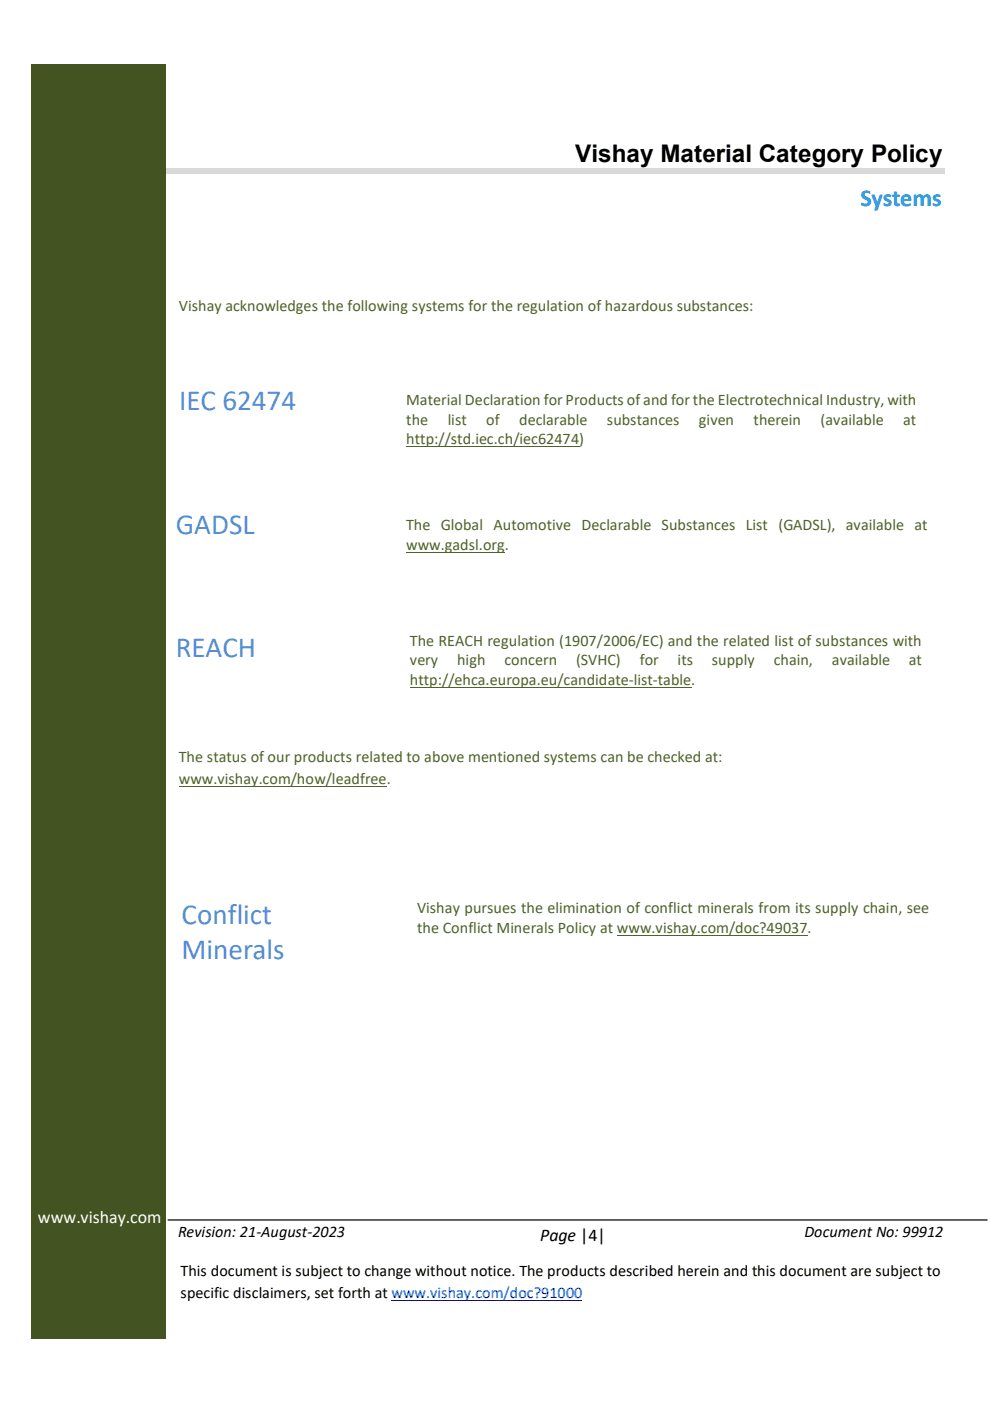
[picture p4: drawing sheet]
<svg xmlns="http://www.w3.org/2000/svg" width="210mm" height="297mm" viewBox="0 0 210 297" stroke-linecap="round" stroke-linejoin="round" font-family="sans-serif">
<defs><g id="words">
<g font-size="6.2" fill="#558ed5">
<text x="38" y="87">IEC 62474</text>
<text x="37.3" y="113.2">GADSL</text>
<text x="37.3" y="139.4">REACH</text>
<text x="38.5" y="195.8">Conflict</text>
<text x="38.5" y="203.4">Minerals</text>
</g>
<text font-size="5.2" x="122" y="34.2">Vishay Material Category Policy</text>
<text font-size="5.2" fill="#00b0f0" x="182.5" y="43.6">Systems</text>
<text font-size="3.8" fill="#fff" x="8" y="259.3">www.vishay.com</text>
<g font-size="3.8">
<text x="114.6" y="263.2">Page |4|</text>
<text x="24.7" y="271.2">4 | P a g e</text>
</g>
<g font-size="3.4" fill="#4f6228">
<text x="37.9" y="65.9">Vishay acknowledges the following systems for the regulation of hazardous substances:</text>
<text x="86.1" y="85.9">Material Declaration for Products of and for the Electrotechnical Industry, with</text>
<text x="86.1" y="90">the</text>
<text x="86.1" y="94.2">http://std.iec.ch/iec62474)</text>
<text x="95" y="90">list</text>
<text x="103.1" y="90">of</text>
<text x="110.1" y="90">declarable</text>
<text x="128.7" y="90">substances</text>
<text x="148.3" y="90">given</text>
<text x="159.9" y="90">therein</text>
<text x="174" y="90">(available</text>
<text x="191.6" y="90">at</text>
<text x="86.1" y="112.4">The Global Automotive Declarable Substances List (GADSL), available at</text>
<text x="86.1" y="116.6">www.gadsl.org.</text>
<text x="87" y="136.9">The REACH regulation (1907/2006/EC) and the related list of substances with</text>
<text x="87" y="141.1">very</text>
<text x="96.9" y="141.1">high</text>
<text x="107" y="141.1">concern</text>
<text x="122.2" y="141.1">(SVHC)</text>
<text x="135.7" y="141.1">for</text>
<text x="143.7" y="141.1">its</text>
<text x="151" y="141.1">supply</text>
<text x="164.1" y="141.1">chain,</text>
<text x="176.4" y="141.1">available</text>
<text x="192.8" y="141.1">at</text>
<text x="87" y="145.3">http://ehca.europa.eu/candidate-list-table.</text>
<text x="37.9" y="161.5">The status of our products related to above mentioned systems can be checked at:</text>
<text x="37.9" y="166.3">www.vishay.com/how/leadfree.</text>
<text x="88.5" y="193.6">Vishay pursues the elimination of conflict minerals from its supply chain, see</text>
<text x="88.5" y="197.8">the Conflict Minerals Policy at www.vishay.com/doc?49037.</text>
</g>
<g font-size="3.4">
<text x="37.8" y="262.3">Revision: 21-August-2023</text>
<text x="170.6" y="262.3">Document No: 99912</text>
<text x="38.3" y="270.5">This document is subject to change without notice. The products described herein and this document are subject to</text>
<text x="38.3" y="275.3">specific disclaimers, set forth at www.vishay.com/doc?91000</text>
</g>
</g></defs>
<path d="M6.6 13.5h28.7v270.3h-28.7z" fill-rule="evenodd" fill="#435422"/>
<path d="M35.9 266h173.3v15.6h-173.3z" fill-rule="evenodd" fill="#fff"/>
<path d="M83.1 275.8h40.4" fill="none" stroke="#00f" stroke-width=".21"/>
<path d="M35.6 258.7h173.9" fill="none" stroke="#000" stroke-width=".26"/>
<path d="M35.3 35.6h165.1v1.3h-165.1z" fill-rule="evenodd" fill="#d9d9d9"/>
<path d="M37.9 166.7h44.1" fill="none" stroke="#4f6228" stroke-width=".21"/>
<path d="M83.7 107.9h115.6v10.9h-115.6z" fill-rule="evenodd" fill="#fff"/>
<path d="M86.1 94.7h36.8M86.1 117.1h21M87 145.8h59.6M130.9 198.3h40.4" fill="none" stroke="#4f6228" stroke-width=".21"/>
<use href="#words"/>
</svg>
